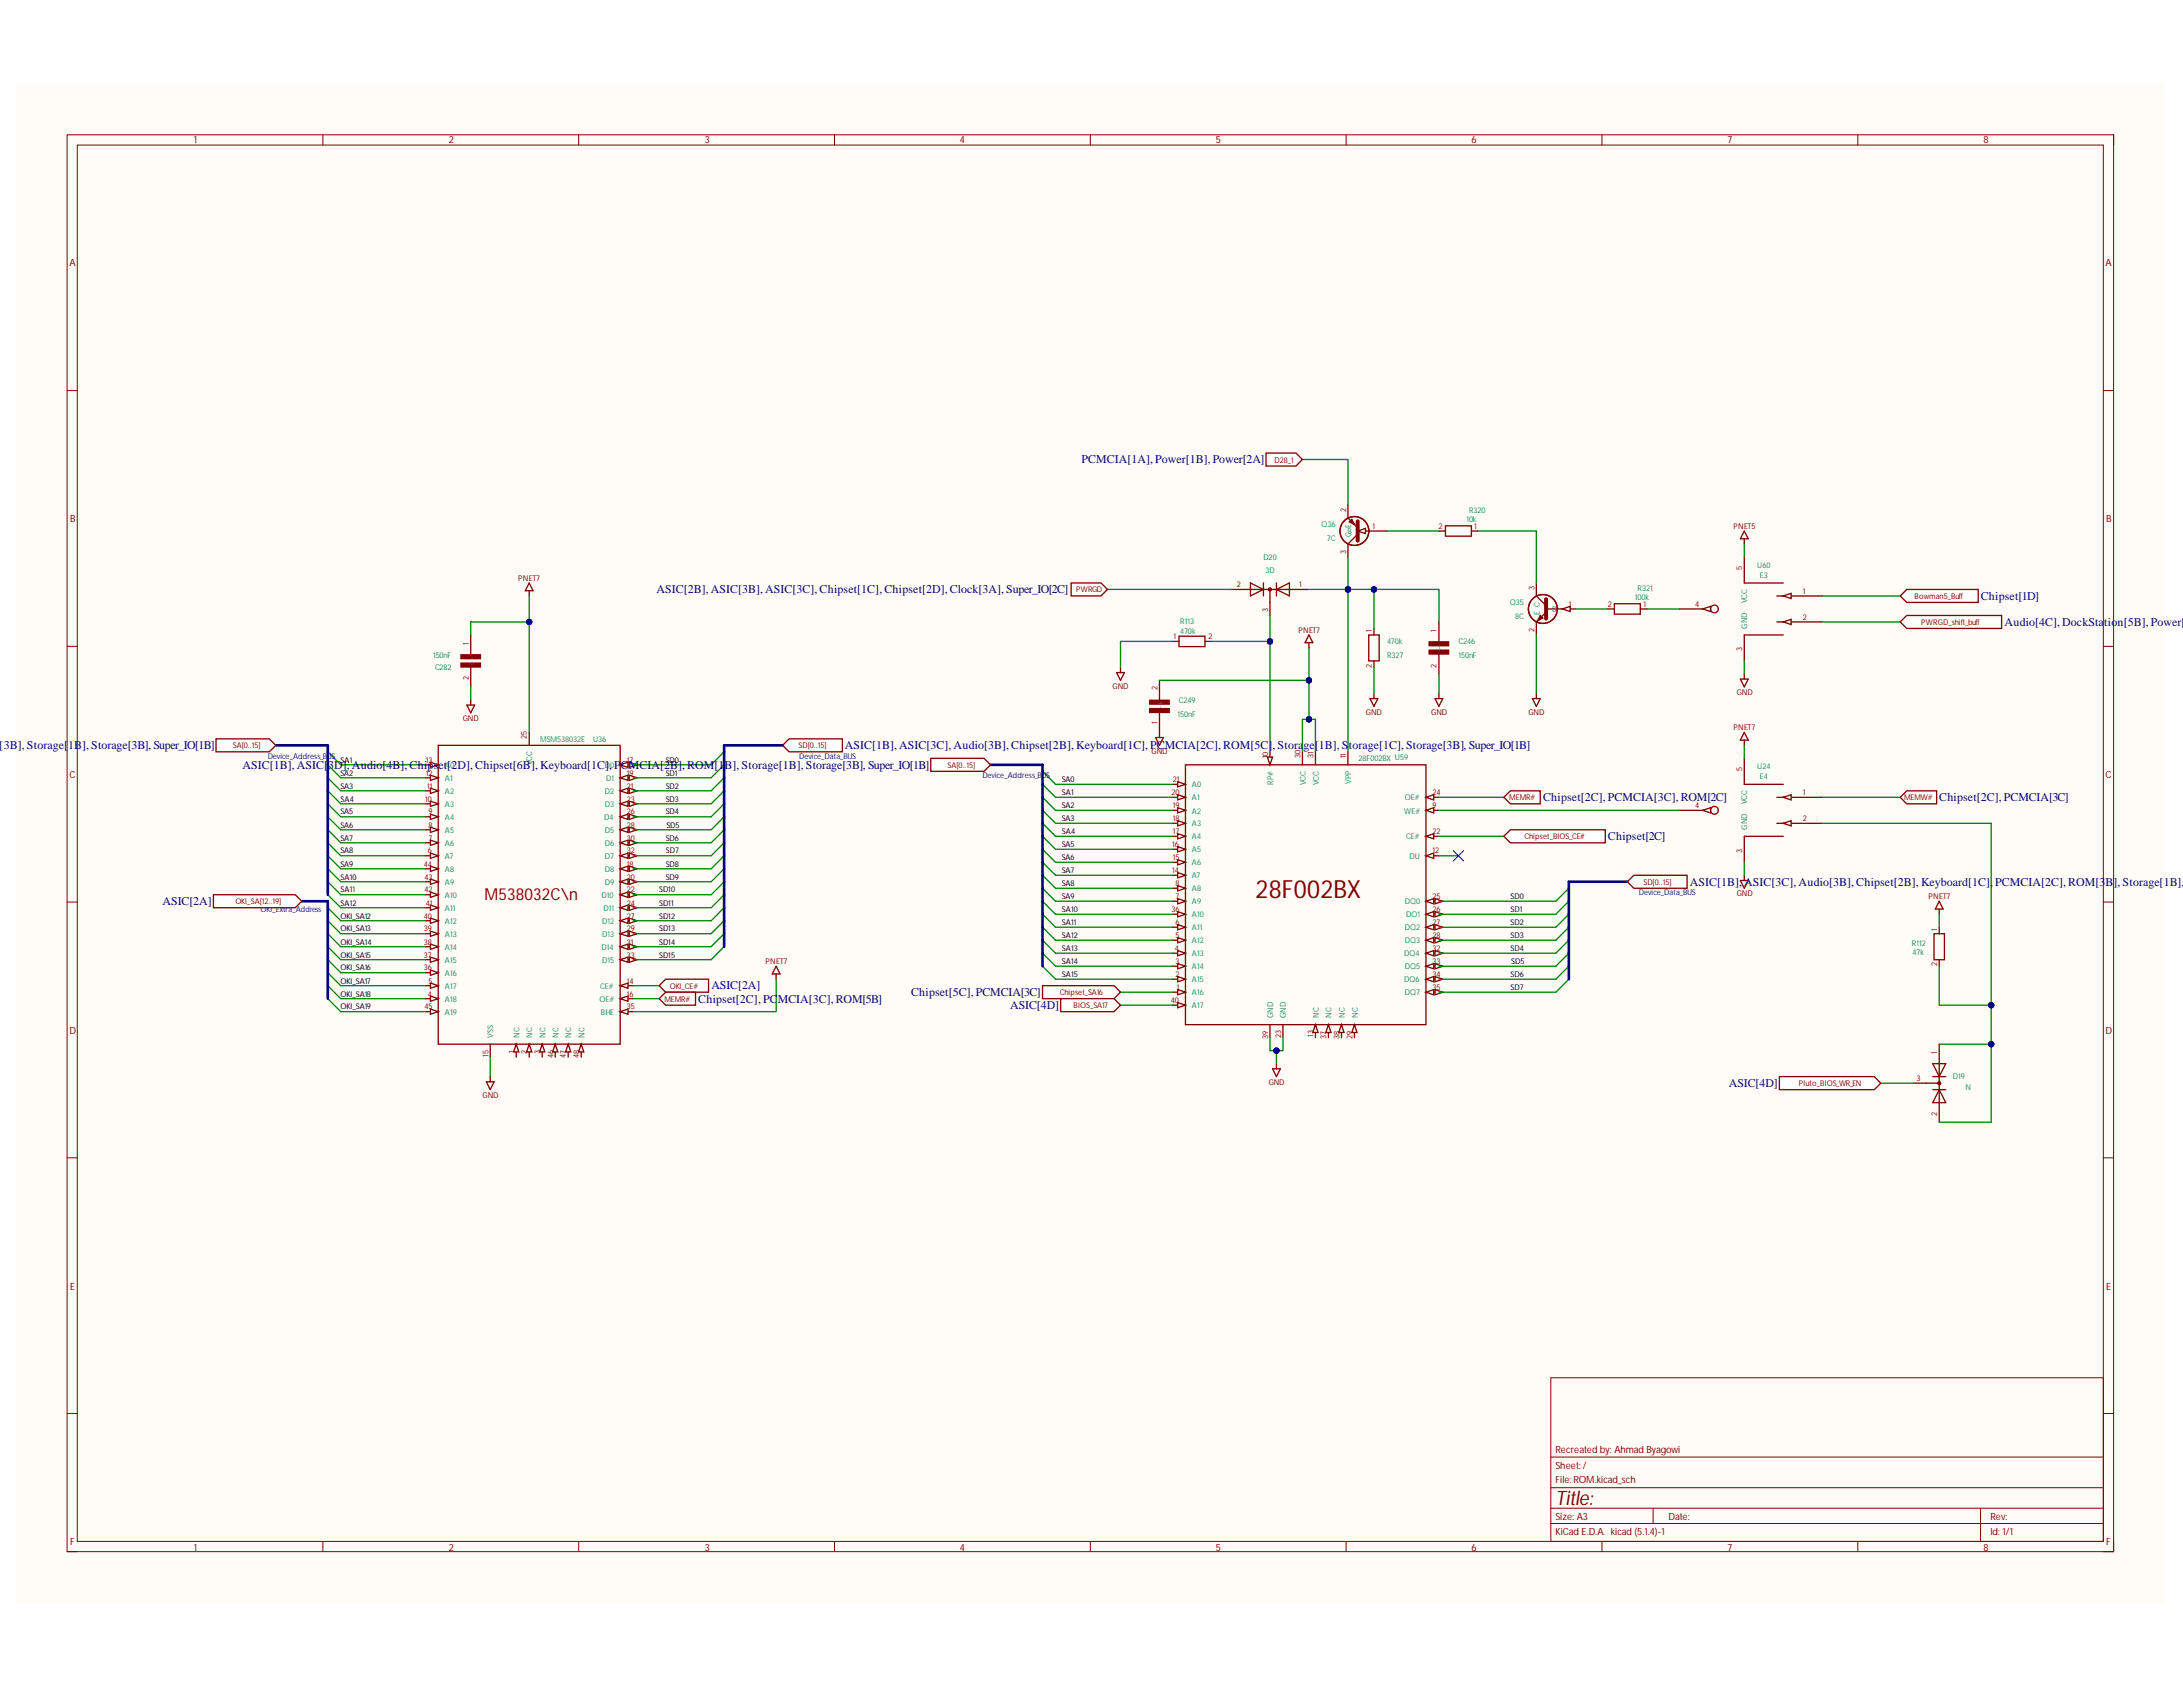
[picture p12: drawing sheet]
<svg xmlns="http://www.w3.org/2000/svg" width="279mm" height="216mm" viewBox="0 0 279 216" stroke-linecap="round" stroke-linejoin="round" font-family="sans-serif">
<defs><g id="words">
<text font-size="3.2" fill="#840000" x="160.7" y="115">28F002BX</text>
<text font-size="2.6" fill="#840000" x="199.1" y="192.6">Title:</text>
<text font-size="2.1" fill="#840000" x="62" y="115.2">M538032C\n</text>
<g font-size="1.5" fill="#000080">
<text x="138.4" y="59.3">PCMCIA[1A], Power[1B],Power[2A]</text>
<text x="84" y="75.9">ASIC[2B], ASIC[3B], ASIC[3C], Chipset[1C], Chipset[2D], Clock[3A],Super_IO[2C]</text>
<text x="253.5" y="76.7">Chipset[1D]</text>
<text x="256.6" y="80.1">Audio[4C], DockStation[5B], Power[2</text>
<text x="0" y="95.8">[3B], Storage[1B], Storage[3B], Super_IO[1B]</text>
<text x="108.1" y="95.8">ASIC[1B], ASIC[3C], Audio[3B], Chipset[2B], Keyboard[1C],PCMCIA[2C],ROM[5C], Storage[1B], Storage[1C], Storage[3B], Super_IO[1B]</text>
<text x="31.1" y="98.4">ASIC[1B], ASIC[3D],Audio[4B], Chipset[2D], Chipset[6B], Keyboard[1C],PCMCIA[2B],ROM[1B], Storage[1B], Storage[3B], Super_IO[1B]</text>
<text x="197.5" y="102.5">Chipset[2C], PCMCIA[3C],ROM[2C]</text>
<text x="205.8" y="107.5">Chipset[2C]</text>
<text x="248.2" y="102.5">Chipset[2C], PCMCIA[3C]</text>
<text x="216.3" y="113.4">ASIC[1B], ASIC[3C], Audio[3B], Chipset[2B], Keyboard[1C],</text>
<text x="255.4" y="113.4">PCMCIA[2C],ROM[3B], Storage[1B], S</text>
<text x="20.8" y="115.8">ASIC[2A]</text>
<text x="89.4" y="128.3">Chipset[2C], PCMCIA[3C],ROM[5B]</text>
<text x="91" y="126.6">ASIC[2A]</text>
<text x="116.6" y="127.5">Chipset[5C], PCMCIA[3C]</text>
<text x="129.3" y="129.1">ASIC[4D]</text>
<text x="221.3" y="139.1">ASIC[4D]</text>
</g>
<g font-size="1.3" fill="#840000">
<text x="24.8" y="18.4">1</text>
<text x="57.5" y="18.4">2</text>
<text x="90.2" y="18.4">3</text>
<text x="122.9" y="18.4">4</text>
<text x="155.6" y="18.4">5</text>
<text x="188.4" y="18.4">6</text>
<text x="221.1" y="18.4">7</text>
<text x="253.8" y="18.4">8</text>
<text x="8.9" y="34.1">A</text>
<text x="269.5" y="34.1">A</text>
<text x="9" y="66.8">B</text>
<text x="269.6" y="66.8">B</text>
<text x="8.9" y="99.6">C</text>
<text x="269.5" y="99.6">C</text>
<text x="8.9" y="132.3">D</text>
<text x="269.5" y="132.3">D</text>
<text x="9" y="165">E</text>
<text x="269.6" y="165">E</text>
<text x="199.1" y="189.7">File: ROM.kicad_sch</text>
<text x="199.1" y="188">Sheet: /</text>
<text x="199.1" y="186">Recreated by: Ahmad Byagowi</text>
<text x="9" y="197.8">F</text>
<text x="199.1" y="196.4">KiCad E.D.A. kicad (5.1.4)-1</text>
<text x="199.1" y="194.6">Size: A3</text>
<text x="213.6" y="194.6">Date:</text>
<text x="254.8" y="194.6">Rev:</text>
<text x="254.8" y="196.4">Id: 1/1</text>
<text x="269.6" y="197.8">F</text>
<text x="24.8" y="198.4">1</text>
<text x="57.5" y="198.4">2</text>
<text x="90.2" y="198.4">3</text>
<text x="122.9" y="198.4">4</text>
<text x="155.6" y="198.4">5</text>
<text x="188.4" y="198.4">6</text>
<text x="221.1" y="198.4">7</text>
<text x="253.8" y="198.4">8</text>
</g>
<g font-size="1" fill="#800000">
<text x="163.1" y="59.2">D28_1</text>
<text x="221.9" y="67.7">PNET5</text>
<text x="66.3" y="74.4">PNET7</text>
<text x="137.8" y="75.8">PWRGD</text>
<text x="245" y="76.6">Bowman5_Buff</text>
<text x="166.2" y="81">PNET7</text>
<text x="245.9" y="79.9">PWRGD_shift_buff</text>
<text x="142.4" y="88.1">GND</text>
<text x="222.3" y="89">GND</text>
<text x="29.8" y="95.8">SA[0..15]</text>
<text x="59.2" y="92.3">GND</text>
<text x="102.2" y="95.8">SD[0..15]</text>
<text x="174.8" y="91.4">GND</text>
<text x="183.2" y="91.4">GND</text>
<text x="195.6" y="91.4">GND</text>
<text x="221.9" y="93.5">PNET7</text>
<text x="121.3" y="98.3">SA[0..15]</text>
<text x="147.4" y="96.4">GND</text>
<text x="193.2" y="102.4">MEMR#</text>
<text x="195.1" y="107.4">Chipset_BIOS_CE#</text>
<text x="243.7" y="102.4">MEMW#</text>
<text x="210.4" y="113.3">SD[0..15]</text>
<text x="30.1" y="115.7">OKI_SA[12..19]</text>
<text x="222.3" y="114.7">GND</text>
<text x="246.8" y="115">PNET7</text>
<text x="98" y="123.4">PNET7</text>
<text x="85" y="128.2">MEMR#</text>
<text x="85.7" y="126.5">OKI_CE#</text>
<text x="135.6" y="127.4">Chipset_SA16</text>
<text x="137.4" y="129">BIOS_SA17</text>
<text x="61.8" y="140.5">GND</text>
<text x="162.4" y="138.8">GND</text>
<text x="230.2" y="139">Pluto_BIOS_WR_EN</text>
</g>
<g font-size="1" fill="#840000">
<text x="172.3" y="65.5" transform="rotate(-90 172.3 65.5)">2</text>
<text x="172.3" y="70.9" transform="rotate(-90 172.3 70.9)">3</text>
<text x="175.7" y="67.7">1</text>
<text x="184.1" y="67.7">2</text>
<text x="188.7" y="67.7">1</text>
<text x="158.3" y="75.1">2</text>
<text x="166.3" y="75.1">1</text>
<text x="196.4" y="75.5" transform="rotate(-90 196.4 75.5)">3</text>
<text x="200.8" y="77.7">1</text>
<text x="205.8" y="77.7">2</text>
<text x="210.4" y="77.7">1</text>
<text x="217" y="77.7">4</text>
<text x="223" y="72.9" transform="rotate(-90 223 72.9)">5</text>
<text x="230.7" y="76">1</text>
<text x="60" y="82.6" transform="rotate(-90 60 82.6)">1</text>
<text x="150.2" y="81.8">1</text>
<text x="154.7" y="81.8">2</text>
<text x="162.3" y="78.3" transform="rotate(-90 162.3 78.3)">3</text>
<text x="175.6" y="80.9" transform="rotate(-90 175.6 80.9)">1</text>
<text x="183.9" y="80.9" transform="rotate(-90 183.9 80.9)">1</text>
<text x="196.4" y="80.9" transform="rotate(-90 196.4 80.9)">2</text>
<text x="223" y="83.3" transform="rotate(-90 223 83.3)">3</text>
<text x="230.7" y="79.3">2</text>
<text x="60" y="87" transform="rotate(-90 60 87)">2</text>
<text x="148.2" y="88.3" transform="rotate(-90 148.2 88.3)">2</text>
<text x="175.6" y="85.4" transform="rotate(-90 175.6 85.4)">2</text>
<text x="183.9" y="85.4" transform="rotate(-90 183.9 85.4)">2</text>
<text x="67.4" y="94.6" transform="rotate(-90 67.4 94.6)">25</text>
<text x="148.2" y="92.7" transform="rotate(-90 148.2 92.7)">1</text>
<text x="54.5" y="97.6">13</text>
<text x="54.5" y="99.3">12</text>
<text x="54.7" y="100.9">11</text>
<text x="80.2" y="97.6">17</text>
<text x="80.2" y="99.3">19</text>
<text x="80.2" y="100.9">21</text>
<text x="149.9" y="101.8">20</text>
<text x="150.1" y="100.1">21</text>
<text x="162.3" y="97" transform="rotate(-90 162.3 97)">10</text>
<text x="166.4" y="97" transform="rotate(-90 166.4 97)">30</text>
<text x="168.1" y="97" transform="rotate(-90 168.1 97)">31</text>
<text x="172.3" y="97" transform="rotate(-90 172.3 97)">11</text>
<text x="183.4" y="101.8">24</text>
<text x="223" y="98.7" transform="rotate(-90 223 98.7)">5</text>
<text x="230.7" y="101.8">1</text>
<text x="54.4" y="102.6">10</text>
<text x="54.8" y="104.2">9</text>
<text x="54.8" y="105.9">8</text>
<text x="54.8" y="107.6">7</text>
<text x="80.2" y="102.6">23</text>
<text x="80.2" y="104.2">26</text>
<text x="80.2" y="105.9">28</text>
<text x="80.2" y="107.6">30</text>
<text x="150.1" y="103.5">19</text>
<text x="150.1" y="105.1">18</text>
<text x="150.1" y="106.8">17</text>
<text x="183.4" y="103.5">9</text>
<text x="183.4" y="106.8">22</text>
<text x="217" y="103.5">4</text>
<text x="230.7" y="105.1">2</text>
<text x="54.2" y="110.9">44</text>
<text x="54.3" y="112.6">43</text>
<text x="54.7" y="109.2">6</text>
<text x="80.2" y="109.2">32</text>
<text x="80.2" y="110.9">18</text>
<text x="80.2" y="112.6">20</text>
<text x="150" y="108.4">16</text>
<text x="150" y="111.7">14</text>
<text x="150.1" y="110.1">15</text>
<text x="150.4" y="113.4">8</text>
<text x="183.4" y="109.2">12</text>
<text x="223" y="109.1" transform="rotate(-90 223 109.1)">3</text>
<text x="54.2" y="117.6">40</text>
<text x="54.2" y="119.2">39</text>
<text x="54.3" y="114.2">42</text>
<text x="54.5" y="115.9">41</text>
<text x="80.2" y="114.2">22</text>
<text x="80.2" y="115.9">24</text>
<text x="80.2" y="117.6">27</text>
<text x="80.2" y="119.2">29</text>
<text x="149.9" y="116.7">36</text>
<text x="150.4" y="115">7</text>
<text x="150.4" y="118.4">6</text>
<text x="183.4" y="115">25</text>
<text x="183.4" y="116.7">26</text>
<text x="183.4" y="118.4">27</text>
<text x="247.9" y="119.1" transform="rotate(-90 247.9 119.1)">1</text>
<text x="54.2" y="120.9">38</text>
<text x="54.2" y="122.6">37</text>
<text x="54.2" y="124.2">36</text>
<text x="54.8" y="125.9">5</text>
<text x="80.2" y="120.9">31</text>
<text x="80.2" y="122.6">33</text>
<text x="80.2" y="125.9">14</text>
<text x="150.4" y="121.7">4</text>
<text x="150.4" y="120">5</text>
<text x="150.4" y="123.4">3</text>
<text x="150.4" y="125">2</text>
<text x="183.4" y="120">28</text>
<text x="183.4" y="121.7">32</text>
<text x="183.4" y="123.4">33</text>
<text x="183.4" y="125">34</text>
<text x="247.9" y="123.7" transform="rotate(-90 247.9 123.7)">2</text>
<text x="54.3" y="129.2">45</text>
<text x="54.7" y="127.6">4</text>
<text x="80.2" y="127.6">16</text>
<text x="80.2" y="129.2">35</text>
<text x="149.9" y="128.4">40</text>
<text x="150.6" y="126.7">1</text>
<text x="183.4" y="126.7">35</text>
<text x="62.5" y="135.3" transform="rotate(-90 62.5 135.3)">15</text>
<text x="65.8" y="134.8" transform="rotate(-90 65.8 134.8)">1</text>
<text x="67.4" y="134.9" transform="rotate(-90 67.4 134.9)">2</text>
<text x="69.1" y="134.9" transform="rotate(-90 69.1 134.9)">3</text>
<text x="70.8" y="135.4" transform="rotate(-90 70.8 135.4)">46</text>
<text x="72.4" y="135.4" transform="rotate(-90 72.4 135.4)">47</text>
<text x="74.1" y="135.4" transform="rotate(-90 74.1 135.4)">48</text>
<text x="162.3" y="133" transform="rotate(-90 162.3 133)">39</text>
<text x="164" y="132.9" transform="rotate(-90 164 132.9)">23</text>
<text x="168.1" y="132.7" transform="rotate(-90 168.1 132.7)">13</text>
<text x="169.7" y="133" transform="rotate(-90 169.7 133)">37</text>
<text x="171.4" y="133" transform="rotate(-90 171.4 133)">38</text>
<text x="173.1" y="133" transform="rotate(-90 173.1 133)">29</text>
<text x="247.9" y="134.8" transform="rotate(-90 247.9 134.8)">1</text>
<text x="245.3" y="138.3">3</text>
<text x="247.9" y="142.8" transform="rotate(-90 247.9 142.8)">2</text>
</g>
<g font-size="1" fill="#008484">
<text x="188" y="65.6">R320</text>
<text x="161.7" y="71.7">D20</text>
<text x="169.1" y="67.5">Q36</text>
<text x="169.8" y="69.2">7C</text>
<text x="172.4" y="68.4">B</text>
<text x="173" y="68.8" transform="rotate(-90 173 68.8)">C E</text>
<text x="187.7" y="66.8">10k</text>
<text x="162" y="73.3">3D</text>
<text x="193.3" y="77.5">Q35</text>
<text x="209.3" y="76.8">100k</text>
<text x="209.6" y="75.6">R321</text>
<text x="223.6" y="77.2" transform="rotate(-90 223.6 77.2)">VCC</text>
<text x="224.9" y="72.7">U60</text>
<text x="225.2" y="74">E3</text>
<text x="151" y="81.1">470k</text>
<text x="151" y="79.9">R113</text>
<text x="177.5" y="82.5">470k</text>
<text x="184.5" y="83.5" transform="rotate(-90 184.5 83.5)">+-</text>
<text x="186.7" y="82.5">C246</text>
<text x="193.9" y="79.2">8C</text>
<text x="197.1" y="78.8" transform="rotate(-90 197.1 78.8)">E C</text>
<text x="198.7" y="78.3">B</text>
<text x="223.6" y="80.4" transform="rotate(-90 223.6 80.4)">GND</text>
<text x="55.4" y="84.2">150nF</text>
<text x="55.7" y="85.8">C282</text>
<text x="60.7" y="85.2" transform="rotate(-90 60.7 85.2)">+-</text>
<text x="150.9" y="89.9">C249</text>
<text x="177.5" y="84.2">R327</text>
<text x="186.7" y="84.2">150nF</text>
<text x="69.1" y="94.9">MSM538032E</text>
<text x="75.9" y="94.9">U36</text>
<text x="148.8" y="90.8" transform="rotate(-90 148.8 90.8)">-+</text>
<text x="150.7" y="91.8">150nF</text>
<text x="56.9" y="98.3">A0</text>
<text x="56.9" y="99.9">A1</text>
<text x="56.9" y="101.6">A2</text>
<text x="68.1" y="98" transform="rotate(-90 68.1 98)">VCC</text>
<text x="77.4" y="98.3">D0</text>
<text x="77.4" y="101.6">D2</text>
<text x="77.6" y="99.9">D1</text>
<text x="152.6" y="100.7">A0</text>
<text x="163" y="100.4" transform="rotate(-90 163 100.4)">RP#</text>
<text x="167.1" y="100.5" transform="rotate(-90 167.1 100.5)">VCC</text>
<text x="168.8" y="100.5" transform="rotate(-90 168.8 100.5)">VCC</text>
<text x="173" y="100.3" transform="rotate(-90 173 100.3)">VPP</text>
<text x="173.9" y="97.4">28F002BX U59</text>
<text x="224.9" y="98.5">U24</text>
<text x="225.2" y="99.7">E4</text>
<text x="56.9" y="103.3">A3</text>
<text x="56.9" y="104.9">A4</text>
<text x="56.9" y="106.6">A5</text>
<text x="77.3" y="104.9">D4</text>
<text x="77.4" y="103.3">D3</text>
<text x="77.4" y="106.6">D5</text>
<text x="152.6" y="102.4">A1</text>
<text x="152.6" y="104.1">A2</text>
<text x="152.6" y="105.7">A3</text>
<text x="152.6" y="107.4">A4</text>
<text x="179.7" y="104.1">WE#</text>
<text x="179.8" y="102.4">OE#</text>
<text x="180" y="107.4">CE#</text>
<text x="223.6" y="106.2" transform="rotate(-90 223.6 106.2)">GND</text>
<text x="223.6" y="102.9" transform="rotate(-90 223.6 102.9)">VCC</text>
<text x="56.9" y="108.3">A6</text>
<text x="56.9" y="109.9">A7</text>
<text x="56.9" y="111.6">A8</text>
<text x="56.9" y="113.3">A9</text>
<text x="77.4" y="108.3">D6</text>
<text x="77.4" y="109.9">D7</text>
<text x="77.4" y="111.6">D8</text>
<text x="77.4" y="113.3">D9</text>
<text x="152.6" y="109">A5</text>
<text x="152.6" y="110.7">A6</text>
<text x="152.6" y="112.4">A7</text>
<text x="180.4" y="109.9">DU</text>
<text x="56.9" y="114.9">A10</text>
<text x="56.9" y="116.6">A11</text>
<text x="56.9" y="118.3">A12</text>
<text x="56.9" y="119.9">A13</text>
<text x="77" y="114.9">D10</text>
<text x="77.1" y="118.3">D12</text>
<text x="77.1" y="119.9">D13</text>
<text x="77.3" y="116.6">D11</text>
<text x="152.6" y="115.7">A9</text>
<text x="152.6" y="117.4">A10</text>
<text x="152.6" y="119">A11</text>
<text x="152.6" y="114">A8</text>
<text x="179.8" y="115.7">DQ0</text>
<text x="179.8" y="119">DQ2</text>
<text x="180" y="117.4">DQ1</text>
<text x="56.9" y="121.6">A14</text>
<text x="56.9" y="123.2">A15</text>
<text x="56.9" y="124.9">A16</text>
<text x="77" y="121.6">D14</text>
<text x="77.1" y="123.2">D15</text>
<text x="152.6" y="120.7">A12</text>
<text x="152.6" y="122.4">A13</text>
<text x="152.6" y="124">A14</text>
<text x="152.6" y="125.7">A15</text>
<text x="179.7" y="122.4">DQ4</text>
<text x="179.7" y="125.7">DQ6</text>
<text x="179.8" y="120.7">DQ3</text>
<text x="179.8" y="124">DQ5</text>
<text x="244.7" y="121">R112</text>
<text x="244.8" y="122.2">47k</text>
<text x="56.9" y="126.5">A17</text>
<text x="56.9" y="128.2">A18</text>
<text x="56.9" y="129.8">A19</text>
<text x="76.7" y="128.2">OE#</text>
<text x="76.8" y="126.5">CE#</text>
<text x="76.9" y="129.8">BHE</text>
<text x="152.6" y="129">A17</text>
<text x="152.6" y="127.4">A16</text>
<text x="163" y="130.3" transform="rotate(-90 163 130.3)">GND</text>
<text x="164.6" y="130.3" transform="rotate(-90 164.6 130.3)">GND</text>
<text x="168.8" y="130.3" transform="rotate(-90 168.8 130.3)">NC</text>
<text x="170.4" y="130.3" transform="rotate(-90 170.4 130.3)">NC</text>
<text x="172.1" y="130.3" transform="rotate(-90 172.1 130.3)">NC</text>
<text x="173.8" y="130.3" transform="rotate(-90 173.8 130.3)">NC</text>
<text x="179.8" y="127.4">DQ7</text>
<text x="63.1" y="132.8" transform="rotate(-90 63.1 132.8)">VSS</text>
<text x="66.5" y="132.8" transform="rotate(-90 66.5 132.8)">NC</text>
<text x="68.1" y="132.8" transform="rotate(-90 68.1 132.8)">NC</text>
<text x="69.8" y="132.8" transform="rotate(-90 69.8 132.8)">NC</text>
<text x="71.5" y="132.8" transform="rotate(-90 71.5 132.8)">NC</text>
<text x="73.1" y="132.8" transform="rotate(-90 73.1 132.8)">NC</text>
<text x="74.8" y="132.8" transform="rotate(-90 74.8 132.8)">NC</text>
<text x="250" y="138">D19</text>
<text x="251.6" y="139.5">N</text>
</g>
<g font-size="1" fill="#0000c2">
<text x="34.3" y="97.1">Device_Address_BUS</text>
<text x="102.3" y="97.1">Device_Data_BUS</text>
<text x="125.7" y="99.6">Device_Address_BUS</text>
<text x="33.3" y="116.7">OKI_Extra_Address</text>
<text x="209.8" y="114.5">Device_Data_BUS</text>
</g>
<g font-size="1">
<text x="43.6" y="97.6">SA1</text>
<text x="43.6" y="100.9">SA3</text>
<text x="43.6" y="99.3">SA2</text>
<text x="85.2" y="97.6">SD0</text>
<text x="85.2" y="100.9">SD2</text>
<text x="85.2" y="99.3">SD1</text>
<text x="135.9" y="101.8">SA1</text>
<text x="135.9" y="100.1">SA0</text>
<text x="43.6" y="105.9">SA6</text>
<text x="43.6" y="107.6">SA7</text>
<text x="43.6" y="104.2">SA5</text>
<text x="43.6" y="102.6">SA4</text>
<text x="85.2" y="104.2">SD4</text>
<text x="85.2" y="102.6">SD3</text>
<text x="85.2" y="107.6">SD6</text>
<text x="85.3" y="105.9">SD5</text>
<text x="135.9" y="103.5">SA2</text>
<text x="135.9" y="105.1">SA3</text>
<text x="135.9" y="106.8">SA4</text>
<text x="43.6" y="109.2">SA8</text>
<text x="43.6" y="112.6">SA10</text>
<text x="43.6" y="110.9">SA9</text>
<text x="85.2" y="112.6">SD9</text>
<text x="85.2" y="110.9">SD8</text>
<text x="85.2" y="109.2">SD7</text>
<text x="135.9" y="110.1">SA6</text>
<text x="135.9" y="111.7">SA7</text>
<text x="135.9" y="108.4">SA5</text>
<text x="135.9" y="113.4">SA8</text>
<text x="43.6" y="119.2">OKI_SA13</text>
<text x="43.6" y="117.6">OKI_SA12</text>
<text x="43.6" y="114.2">SA11</text>
<text x="43.6" y="115.9">SA12</text>
<text x="84.4" y="119.2">SD13</text>
<text x="84.4" y="114.2">SD10</text>
<text x="84.4" y="115.9">SD11</text>
<text x="84.4" y="117.6">SD12</text>
<text x="135.9" y="115">SA9</text>
<text x="135.9" y="118.4">SA11</text>
<text x="135.9" y="116.7">SA10</text>
<text x="193.3" y="118.4">SD2</text>
<text x="193.3" y="116.7">SD1</text>
<text x="193.3" y="115">SD0</text>
<text x="43.6" y="120.9">OKI_SA14</text>
<text x="43.6" y="124.2">OKI_SA16</text>
<text x="43.6" y="125.9">OKI_SA17</text>
<text x="43.6" y="122.6">OKI_SA15</text>
<text x="84.4" y="120.9">SD14</text>
<text x="84.4" y="122.6">SD15</text>
<text x="135.9" y="123.4">SA14</text>
<text x="135.9" y="120">SA12</text>
<text x="135.9" y="125">SA15</text>
<text x="135.9" y="121.7">SA13</text>
<text x="193.3" y="120">SD3</text>
<text x="193.3" y="125">SD6</text>
<text x="193.3" y="121.7">SD4</text>
<text x="193.4" y="123.4">SD5</text>
<text x="43.6" y="127.6">OKI_SA18</text>
<text x="43.6" y="129.2">OKI_SA19</text>
<text x="193.3" y="126.7">SD7</text>
</g>
</g></defs>
<g fill="#fffcf8">
<path d="M2 10.7h275.1v194.4h-275.1z" fill-rule="evenodd"/>
<path d="M2 10.7h275.1v194.4h-275.1z" fill-rule="evenodd"/>
</g>
<g fill="none" stroke="#840000" stroke-width=".13">
<path d="M8.6 17.3h261.9v181.3h-261.9zM9.9 18.6h259.3v178.7h-259.3zM41.3 17.3v1.3M74.1 17.3v1.3M106.8 17.3v1.3M139.5 17.3v1.3M172.3 17.3v1.3M205 17.3v1.3M237.8 17.3v1.3M270.5 17.3v1.3M8.6 50h1.3M269.2 50h1.3"/>
<path d="M8.6 82.7h1.3M269.2 82.7h1.3M8.6 115.4h1.3M269.2 115.4h1.3M8.6 148.2h1.3M269.2 148.2h1.3M198.5 176.3h70.7v21h-70.7zM8.6 180.9h1.3M8.6 198.6h1.3M41.3 197.3v1.3M74.1 197.3v1.3M106.8 197.3v1.3"/>
<path d="M139.6 197.3v1.3M172.3 197.3v1.3M198.5 195h70.7M198.5 193h70.7M198.5 190.4h70.7M198.5 186.5h70.7M205 197.3v1.3M211.6 193v2M237.8 197.3v1.3M253.5 193v4.3M269.2 180.9h1.3M270.5 197.3v1.3h-1.3"/>
</g>
<path d="M205.8 77.9h.8M206.6 77.3h3.3v1.3h-3.3zM209.9 77.9h.9M151.7 97.9h30.8v33.2h-30.8zM166.7 96.2v1.7M168.4 96.2v1.7M168.4 131.1v1.7" fill="none" stroke="#840000" stroke-width=".17"/>
<path d="M168.4 131.1l.3 1h-.7z" fill="#f8fcff"/>
<path d="M168.4 131.1l.3 1h-.7zM170 131.1v1.7" fill="none" stroke="#840000" stroke-width=".17"/>
<path d="M170 131.1l.4 1h-.7z" fill="#f8fcff"/>
<path d="M170 131.1l.4 1h-.7zM171.7 131.1v1.7" fill="none" stroke="#840000" stroke-width=".17"/>
<path d="M171.7 131.1l.3 1h-.6z" fill="#f8fcff"/>
<path d="M172.5 96.2v1.7M171.7 131.1l.3 1h-.6zM173.4 131.1v1.7" fill="none" stroke="#840000" stroke-width=".17"/>
<path d="M173.4 131.1l.3 1h-.7z" fill="#f8fcff"/>
<path d="M182.5 102h1.7M173.4 131.1l.3 1h-.7z" fill="none" stroke="#840000" stroke-width=".17"/>
<path d="M182.5 102l1-.3v.7z" fill="#f8fcff"/>
<path d="M182.5 102l1-.3v.7zM182.5 103.7h1.7" fill="none" stroke="#840000" stroke-width=".17"/>
<path d="M182.5 103.7l1-.3v.6z" fill="#f8fcff"/>
<path d="M182.5 103.7l1-.3v.6zM182.5 107h1.7" fill="none" stroke="#840000" stroke-width=".17"/>
<path d="M182.5 107l1-.3v.7z" fill="#f8fcff"/>
<path d="M182.5 107l1-.3v.7zM182.5 109.5h1.7" fill="none" stroke="#840000" stroke-width=".17"/>
<path d="M182.5 109.5l1-.3v.7z" fill="#f8fcff"/>
<path d="M182.5 109.5l1-.3v.7zM182.5 115.3h1.7" fill="none" stroke="#840000" stroke-width=".17"/>
<path d="M182.5 115.3l1-.3v.7z" fill="#f8fcff"/>
<path d="M182.5 115.3l1-.3v.7z" fill="none" stroke="#840000" stroke-width=".17"/>
<path d="M183.7 115l1 .3-1 .4z" fill="#f8fcff"/>
<path d="M182.5 117h1.7M183.7 115l1 .3-1 .4z" fill="none" stroke="#840000" stroke-width=".17"/>
<path d="M182.5 117l1-.3v.6z" fill="#f8fcff"/>
<path d="M182.5 117l1-.3v.6z" fill="none" stroke="#840000" stroke-width=".17"/>
<path d="M183.7 116.7l1 .3-1 .3z" fill="#f8fcff"/>
<path d="M182.5 118.7h1.7M183.7 116.7l1 .3-1 .3z" fill="none" stroke="#840000" stroke-width=".17"/>
<path d="M182.5 118.7l1-.4v.7z" fill="#f8fcff"/>
<path d="M182.5 118.7l1-.4v.7z" fill="none" stroke="#840000" stroke-width=".17"/>
<path d="M183.7 118.3l1 .4-1 .3z" fill="#f8fcff"/>
<path d="M183.7 118.3l1 .4-1 .3zM182.5 120.3h1.7" fill="none" stroke="#840000" stroke-width=".17"/>
<path d="M182.5 120.3l1-.3v.7z" fill="#f8fcff"/>
<path d="M182.5 120.3l1-.3v.7z" fill="none" stroke="#840000" stroke-width=".17"/>
<path d="M183.7 120l1 .3-1 .4z" fill="#f8fcff"/>
<path d="M182.5 122h1.7M183.7 120l1 .3-1 .4z" fill="none" stroke="#840000" stroke-width=".17"/>
<path d="M182.5 122l1-.3v.6z" fill="#f8fcff"/>
<path d="M182.5 122l1-.3v.6z" fill="none" stroke="#840000" stroke-width=".17"/>
<path d="M183.7 121.7l1 .3-1 .3z" fill="#f8fcff"/>
<path d="M182.5 123.7h1.7M183.7 121.7l1 .3-1 .3z" fill="none" stroke="#840000" stroke-width=".17"/>
<path d="M182.5 123.7l1-.4v.7z" fill="#f8fcff"/>
<path d="M182.5 123.7l1-.4v.7z" fill="none" stroke="#840000" stroke-width=".17"/>
<path d="M183.7 123.3l1 .4-1 .3z" fill="#f8fcff"/>
<path d="M162.5 96.2v1.7M162.5 131.1v1.7M164.2 131.1v1.7M183.7 123.3l1 .4-1 .3z" fill="none" stroke="#840000" stroke-width=".17"/>
<path d="M162.2 96.9h.7l-.4 1z" fill="#f8fcff"/>
<path d="M162.2 96.9h.7l-.4 1zM150.1 128.6h1.6" fill="none" stroke="#840000" stroke-width=".17"/>
<path d="M150.7 128.3l1 .3-1 .4z" fill="#f8fcff"/>
<path d="M150.1 100.4h1.6M150.7 128.3l1 .3-1 .4z" fill="none" stroke="#840000" stroke-width=".17"/>
<path d="M150.7 100l1 .4-1 .3z" fill="#f8fcff"/>
<path d="M150.1 102h1.6M150.7 100l1 .4-1 .3z" fill="none" stroke="#840000" stroke-width=".17"/>
<path d="M150.7 101.7l1 .3-1 .4z" fill="#f8fcff"/>
<path d="M150.1 103.7h1.6M150.7 101.7l1 .3-1 .4z" fill="none" stroke="#840000" stroke-width=".17"/>
<path d="M150.7 103.4l1 .3-1 .3z" fill="#f8fcff"/>
<path d="M150.1 105.4h1.6M150.7 103.4l1 .3-1 .3z" fill="none" stroke="#840000" stroke-width=".17"/>
<path d="M150.7 105l1 .4-1 .3z" fill="#f8fcff"/>
<path d="M150.1 107h1.6M150.7 105l1 .4-1 .3z" fill="none" stroke="#840000" stroke-width=".17"/>
<path d="M150.7 106.7l1 .3-1 .4z" fill="#f8fcff"/>
<path d="M150.1 108.7h1.6M150.7 106.7l1 .3-1 .4z" fill="none" stroke="#840000" stroke-width=".17"/>
<path d="M150.7 108.4l1 .3-1 .3z" fill="#f8fcff"/>
<path d="M150.1 110.4h1.6M150.7 108.4l1 .3-1 .3z" fill="none" stroke="#840000" stroke-width=".17"/>
<path d="M150.7 110l1 .4-1 .3z" fill="#f8fcff"/>
<path d="M150.7 110l1 .4-1 .3zM182.5 125.3h1.7" fill="none" stroke="#840000" stroke-width=".17"/>
<path d="M182.5 125.3l1-.3v.6z" fill="#f8fcff"/>
<path d="M182.5 125.3l1-.3v.6z" fill="none" stroke="#840000" stroke-width=".17"/>
<path d="M183.7 125l1 .3-1 .3z" fill="#f8fcff"/>
<path d="M150.1 112h1.6M183.7 125l1 .3-1 .3z" fill="none" stroke="#840000" stroke-width=".17"/>
<path d="M150.7 111.7l1 .3-1 .3z" fill="#f8fcff"/>
<path d="M150.1 115.3h1.6M150.7 111.7l1 .3-1 .3z" fill="none" stroke="#840000" stroke-width=".17"/>
<path d="M150.7 115l1 .3-1 .4z" fill="#f8fcff"/>
<path d="M150.1 117h1.6M150.7 115l1 .3-1 .4z" fill="none" stroke="#840000" stroke-width=".17"/>
<path d="M150.7 116.7l1 .3-1 .3z" fill="#f8fcff"/>
<path d="M150.1 118.7h1.6M150.7 116.7l1 .3-1 .3z" fill="none" stroke="#840000" stroke-width=".17"/>
<path d="M150.7 118.3l1 .4-1 .3z" fill="#f8fcff"/>
<path d="M150.7 118.3l1 .4-1 .3zM150.1 120.3h1.6" fill="none" stroke="#840000" stroke-width=".17"/>
<path d="M150.7 120l1 .3-1 .4z" fill="#f8fcff"/>
<path d="M150.7 120l1 .3-1 .4zM150.1 122h1.6" fill="none" stroke="#840000" stroke-width=".17"/>
<path d="M150.7 121.7l1 .3-1 .3z" fill="#f8fcff"/>
<path d="M150.1 123.7h1.6M150.7 121.7l1 .3-1 .3z" fill="none" stroke="#840000" stroke-width=".17"/>
<path d="M150.7 123.3l1 .4-1 .3z" fill="#f8fcff"/>
<path d="M150.1 125.3h1.6M150.7 123.3l1 .4-1 .3z" fill="none" stroke="#840000" stroke-width=".17"/>
<path d="M150.7 125l1 .3-1 .3z" fill="#f8fcff"/>
<path d="M150.1 127h1.6M150.7 125l1 .3-1 .3z" fill="none" stroke="#840000" stroke-width=".17"/>
<path d="M150.7 126.6l1 .4-1 .3z" fill="#f8fcff"/>
<path d="M150.1 113.7h1.6M150.7 126.6l1 .4-1 .3z" fill="none" stroke="#840000" stroke-width=".17"/>
<path d="M150.7 113.3l1 .4-1 .3z" fill="#f8fcff"/>
<path d="M150.7 113.3l1 .4-1 .3zM182.5 127h1.7" fill="none" stroke="#840000" stroke-width=".17"/>
<path d="M182.5 127l1-.3v.6z" fill="#f8fcff"/>
<path d="M182.5 127l1-.3v.6z" fill="none" stroke="#840000" stroke-width=".17"/>
<path d="M183.7 126.7l1 .3-1 .3z" fill="#f8fcff"/>
<path d="M223.2 74.6h5M227.4 76.3h5.8M227.4 79.6h.8M223.2 81.3h5M183.7 126.7l1 .3-1 .3z" fill="none" stroke="#840000" stroke-width=".17"/>
<path d="M147.9 94.4h1l-.5 1zM148.4 93.7v.7M99.3 123.7l.5 .9h-1zM99.3 124.6v.7" fill="none" stroke="#800000" stroke-width=".17"/>
<path d="M228.2 76.3l1-.4v.7z" fill="#f8fcff"/>
<path d="M228.2 76.3l1-.4v.7zM228.2 79.6h5" fill="none" stroke="#840000" stroke-width=".17"/>
<path d="M228.2 79.6l1-.3v.6z" fill="#f8fcff"/>
<path d="M214.9 77.9h5M223.2 71.3v3.3M228.2 79.6l1-.3v.6zM223.2 81.3v3.3" fill="none" stroke="#840000" stroke-width=".17"/>
<circle cx="219.4" cy="77.9" r=".5" fill="#f8fcff"/>
<circle cx="219.4" cy="77.9" r=".5" fill="none" stroke="#840000" stroke-width=".17"/>
<path d="M217.9 77.9l1-.3v.7z" fill="#f8fcff"/>
<g fill="none" stroke="#840000" stroke-width=".17">
<path d="M217.9 77.9l1-.3v.7z"/>
<circle cx="173.4" cy="68" r="1.85"/>
</g>
<path d="M162.9 136.8h1l-.5 1zM163.4 136.1v.7" fill="none" stroke="#800000" stroke-width=".17"/>
<path d="M172.7 66.8l.3-.3 .4 .6z" fill-rule="evenodd" fill="#840000"/>
<path d="M172.5 66.3l1.3 1.2M172.7 66.8l.3-.3 .4 .6zM173.8 68.4l-1.3 1.2M173.8 68h3.7" fill="none" stroke="#840000" stroke-width=".17"/>
<path d="M173.8 68l1-.4v.7z" fill="#f8fcff"/>
<g fill="none" stroke="#840000" stroke-width=".17">
<path d="M157.5 75.4h10M160 74.6l1.7 .8-1.7 .9zM161.7 74.6v1.7M162.5 75.4v3.4M163.4 75.4l1.6-.8v1.7zM163.4 74.6v1.7M172.5 64.6v1.7M172.5 69.6v1.7M173.8 68l1-.4v.7z"/>
<circle cx="162.5" cy="75.4" r=".17"/>
</g>
<path d="M173.8 66.7v2.5" fill="none" stroke="#840000" stroke-width=".51"/>
<path d="M59 83.8h2.5v.5h-2.5z" fill-rule="evenodd" fill="#840000"/>
<path d="M59 83.8h2.5v.5h-2.5z" fill="none" stroke="#840000" stroke-width=".17"/>
<path d="M59 84.9h2.5v.5h-2.5z" fill-rule="evenodd" fill="#840000"/>
<path d="M184.2 68h.8M185 67.3h3.3v1.3h-3.3zM188.3 68h.9M56.1 95.4h23.3v38.2h-23.3zM59 84.9h2.5v.5h-2.5zM60.2 81.3v2.5M60.2 85.4v2.5M150.1 82.1h.8M150.9 81.4h3.3v1.4h-3.3zM154.2 82.1h.9M69.4 133.6v1.7" fill="none" stroke="#840000" stroke-width=".17"/>
<path d="M223.2 93.7l.6 1h-1zM223.2 94.7v.7M62.2 138.5h1l-.5 1zM62.7 137.8v.7" fill="none" stroke="#800000" stroke-width=".17"/>
<path d="M69.4 133.6l.3 1h-.6z" fill="#f8fcff"/>
<path d="M69.4 133.6l.3 1h-.6zM71.1 133.6v1.7" fill="none" stroke="#840000" stroke-width=".17"/>
<path d="M71.1 133.6l.3 1h-.7z" fill="#f8fcff"/>
<path d="M71.1 133.6l.3 1h-.7zM72.7 133.6v1.7" fill="none" stroke="#840000" stroke-width=".17"/>
<path d="M72.7 133.6l.4 1h-.7z" fill="#f8fcff"/>
<path d="M72.7 133.6l.4 1h-.7zM74.4 133.6v1.7" fill="none" stroke="#840000" stroke-width=".17"/>
<path d="M74.4 133.6l.3 1h-.6z" fill="#f8fcff"/>
<path d="M79.4 97.9h1.6M74.4 133.6l.3 1h-.6z" fill="none" stroke="#840000" stroke-width=".17"/>
<path d="M79.4 97.9l1-.3v.6z" fill="#f8fcff"/>
<path d="M79.4 97.9l1-.3v.6z" fill="none" stroke="#840000" stroke-width=".17"/>
<path d="M80.5 97.6l1 .3-1 .3z" fill="#f8fcff"/>
<path d="M79.4 99.5h1.6M80.5 97.6l1 .3-1 .3z" fill="none" stroke="#840000" stroke-width=".17"/>
<path d="M79.4 99.5l1-.3v.7z" fill="#f8fcff"/>
<path d="M79.4 99.5l1-.3v.7z" fill="none" stroke="#840000" stroke-width=".17"/>
<path d="M80.5 99.2l1 .3-1 .4z" fill="#f8fcff"/>
<path d="M80.5 99.2l1 .3-1 .4zM79.4 101.2h1.6" fill="none" stroke="#840000" stroke-width=".17"/>
<path d="M79.4 101.2l1-.3v.6z" fill="#f8fcff"/>
<path d="M79.4 101.2l1-.3v.6z" fill="none" stroke="#840000" stroke-width=".17"/>
<path d="M80.5 100.9l1 .3-1 .3z" fill="#f8fcff"/>
<path d="M79.4 102.9h1.6M80.5 100.9l1 .3-1 .3z" fill="none" stroke="#840000" stroke-width=".17"/>
<path d="M79.4 102.9l1-.4v.7z" fill="#f8fcff"/>
<path d="M79.4 102.9l1-.4v.7z" fill="none" stroke="#840000" stroke-width=".17"/>
<path d="M80.5 102.5l1 .4-1 .3z" fill="#f8fcff"/>
<path d="M79.4 104.5h1.6M80.5 102.5l1 .4-1 .3z" fill="none" stroke="#840000" stroke-width=".17"/>
<path d="M79.4 104.5l1-.3v.7z" fill="#f8fcff"/>
<path d="M79.4 104.5l1-.3v.7z" fill="none" stroke="#840000" stroke-width=".17"/>
<path d="M80.5 104.2l1 .3-1 .4z" fill="#f8fcff"/>
<path d="M79.4 106.2h1.6M80.5 104.2l1 .3-1 .4z" fill="none" stroke="#840000" stroke-width=".17"/>
<path d="M79.4 106.2l1-.3v.6z" fill="#f8fcff"/>
<path d="M79.4 106.2l1-.3v.6z" fill="none" stroke="#840000" stroke-width=".17"/>
<path d="M80.5 105.9l1 .3-1 .3z" fill="#f8fcff"/>
<path d="M79.4 107.9h1.6M80.5 105.9l1 .3-1 .3z" fill="none" stroke="#840000" stroke-width=".17"/>
<path d="M79.4 107.9l1-.4v.7z" fill="#f8fcff"/>
<path d="M79.4 107.9l1-.4v.7z" fill="none" stroke="#840000" stroke-width=".17"/>
<path d="M80.5 107.5l1 .4-1 .3z" fill="#f8fcff"/>
<path d="M79.4 109.5h1.6M80.5 107.5l1 .4-1 .3z" fill="none" stroke="#840000" stroke-width=".17"/>
<path d="M79.4 109.5l1-.3v.7z" fill="#f8fcff"/>
<path d="M79.4 109.5l1-.3v.7z" fill="none" stroke="#840000" stroke-width=".17"/>
<path d="M80.5 109.2l1 .3-1 .4z" fill="#f8fcff"/>
<path d="M79.4 111.2h1.6M80.5 109.2l1 .3-1 .4z" fill="none" stroke="#840000" stroke-width=".17"/>
<path d="M79.4 111.2l1-.3v.6z" fill="#f8fcff"/>
<path d="M79.4 111.2l1-.3v.6z" fill="none" stroke="#840000" stroke-width=".17"/>
<path d="M80.5 110.9l1 .3-1 .3z" fill="#f8fcff"/>
<path d="M79.4 112.8h1.6M80.5 110.9l1 .3-1 .3z" fill="none" stroke="#840000" stroke-width=".17"/>
<path d="M79.4 112.8l1-.3v.7z" fill="#f8fcff"/>
<path d="M79.4 112.8l1-.3v.7z" fill="none" stroke="#840000" stroke-width=".17"/>
<path d="M80.5 112.5l1 .3-1 .4z" fill="#f8fcff"/>
<path d="M79.4 114.5h1.6M80.5 112.5l1 .3-1 .4z" fill="none" stroke="#840000" stroke-width=".17"/>
<path d="M79.4 114.5l1-.3v.6z" fill="#f8fcff"/>
<path d="M79.4 114.5l1-.3v.6z" fill="none" stroke="#840000" stroke-width=".17"/>
<path d="M80.5 114.2l1 .3-1 .3z" fill="#f8fcff"/>
<path d="M79.4 116.2h1.6M80.5 114.2l1 .3-1 .3z" fill="none" stroke="#840000" stroke-width=".17"/>
<path d="M79.4 116.2l1-.4v.7z" fill="#f8fcff"/>
<path d="M79.4 116.2l1-.4v.7z" fill="none" stroke="#840000" stroke-width=".17"/>
<path d="M80.5 115.8l1 .4-1 .3z" fill="#f8fcff"/>
<path d="M79.4 117.8h1.6M80.5 115.8l1 .4-1 .3z" fill="none" stroke="#840000" stroke-width=".17"/>
<path d="M79.4 117.8l1-.3v.7z" fill="#f8fcff"/>
<path d="M79.4 117.8l1-.3v.7z" fill="none" stroke="#840000" stroke-width=".17"/>
<path d="M80.5 117.5l1 .3-1 .4z" fill="#f8fcff"/>
<path d="M79.4 119.5h1.6M80.5 117.5l1 .3-1 .4z" fill="none" stroke="#840000" stroke-width=".17"/>
<path d="M79.4 119.5l1-.3v.6z" fill="#f8fcff"/>
<path d="M79.4 119.5l1-.3v.6z" fill="none" stroke="#840000" stroke-width=".17"/>
<path d="M80.5 119.2l1 .3-1 .3z" fill="#f8fcff"/>
<path d="M80.5 119.2l1 .3-1 .3zM79.4 121.2h1.6" fill="none" stroke="#840000" stroke-width=".17"/>
<path d="M79.4 121.2l1-.4v.7z" fill="#f8fcff"/>
<path d="M79.4 121.2l1-.4v.7z" fill="none" stroke="#840000" stroke-width=".17"/>
<path d="M80.5 120.8l1 .4-1 .3z" fill="#f8fcff"/>
<path d="M79.4 122.8h1.6M80.5 120.8l1 .4-1 .3z" fill="none" stroke="#840000" stroke-width=".17"/>
<path d="M79.4 122.8l1-.3v.7z" fill="#f8fcff"/>
<path d="M79.4 122.8l1-.3v.7z" fill="none" stroke="#840000" stroke-width=".17"/>
<path d="M80.5 122.5l1 .3-1 .4z" fill="#f8fcff"/>
<path d="M79.4 126.1h1.6M80.5 122.5l1 .3-1 .4z" fill="none" stroke="#840000" stroke-width=".17"/>
<path d="M79.4 126.1l1-.3v.7z" fill="#f8fcff"/>
<path d="M67.7 133.6v1.7M79.4 126.1l1-.3v.7z" fill="none" stroke="#840000" stroke-width=".17"/>
<path d="M67.7 133.6l.4 1h-.7z" fill="#f8fcff"/>
<path d="M67.7 133.6l.4 1h-.7zM79.4 127.8h1.6" fill="none" stroke="#840000" stroke-width=".17"/>
<path d="M79.4 127.8l1-.3v.6z" fill="#f8fcff"/>
<path d="M54.4 97.9h1.7M67.7 93.7v1.7M62.7 133.6v1.7M79.4 127.8l1-.3v.6z" fill="none" stroke="#840000" stroke-width=".17"/>
<path d="M55.1 97.6l1 .3-1 .3z" fill="#f8fcff"/>
<path d="M54.4 99.5h1.7M55.1 97.6l1 .3-1 .3z" fill="none" stroke="#840000" stroke-width=".17"/>
<path d="M55.1 99.2l1 .3-1 .4z" fill="#f8fcff"/>
<path d="M55.1 99.2l1 .3-1 .4zM54.4 101.2h1.7" fill="none" stroke="#840000" stroke-width=".17"/>
<path d="M55.1 100.9l1 .3-1 .3z" fill="#f8fcff"/>
<path d="M54.4 102.9h1.7M55.1 100.9l1 .3-1 .3z" fill="none" stroke="#840000" stroke-width=".17"/>
<path d="M55.1 102.5l1 .4-1 .3z" fill="#f8fcff"/>
<path d="M54.4 104.5h1.7M55.1 102.5l1 .4-1 .3z" fill="none" stroke="#840000" stroke-width=".17"/>
<path d="M55.1 104.2l1 .3-1 .4z" fill="#f8fcff"/>
<path d="M54.4 106.2h1.7M55.1 104.2l1 .3-1 .4z" fill="none" stroke="#840000" stroke-width=".17"/>
<path d="M55.1 105.9l1 .3-1 .3z" fill="#f8fcff"/>
<path d="M54.4 107.9h1.7M55.1 105.9l1 .3-1 .3z" fill="none" stroke="#840000" stroke-width=".17"/>
<path d="M55.1 107.5l1 .4-1 .3z" fill="#f8fcff"/>
<path d="M54.4 109.5h1.7M55.1 107.5l1 .4-1 .3z" fill="none" stroke="#840000" stroke-width=".17"/>
<path d="M55.1 109.2l1 .3-1 .4z" fill="#f8fcff"/>
<path d="M54.4 111.2h1.7M55.1 109.2l1 .3-1 .4z" fill="none" stroke="#840000" stroke-width=".17"/>
<path d="M55.1 110.9l1 .3-1 .3z" fill="#f8fcff"/>
<path d="M54.4 112.8h1.7M55.1 110.9l1 .3-1 .3z" fill="none" stroke="#840000" stroke-width=".17"/>
<path d="M55.1 112.5l1 .3-1 .4z" fill="#f8fcff"/>
<path d="M54.4 114.5h1.7M55.1 112.5l1 .3-1 .4z" fill="none" stroke="#840000" stroke-width=".17"/>
<path d="M55.1 114.2l1 .3-1 .3z" fill="#f8fcff"/>
<path d="M54.4 116.2h1.7M55.1 114.2l1 .3-1 .3z" fill="none" stroke="#840000" stroke-width=".17"/>
<path d="M55.1 115.8l1 .4-1 .3z" fill="#f8fcff"/>
<path d="M54.4 117.8h1.7M55.1 115.8l1 .4-1 .3z" fill="none" stroke="#840000" stroke-width=".17"/>
<path d="M55.1 117.5l1 .3-1 .4z" fill="#f8fcff"/>
<path d="M54.4 119.5h1.7M55.1 117.5l1 .3-1 .4z" fill="none" stroke="#840000" stroke-width=".17"/>
<path d="M55.1 119.2l1 .3-1 .3z" fill="#f8fcff"/>
<path d="M55.1 119.2l1 .3-1 .3zM54.4 121.2h1.7" fill="none" stroke="#840000" stroke-width=".17"/>
<path d="M55.1 120.8l1 .4-1 .3z" fill="#f8fcff"/>
<path d="M54.4 122.8h1.7M55.1 120.8l1 .4-1 .3z" fill="none" stroke="#840000" stroke-width=".17"/>
<path d="M55.1 122.5l1 .3-1 .4z" fill="#f8fcff"/>
<path d="M54.4 124.5h1.7M55.1 122.5l1 .3-1 .4z" fill="none" stroke="#840000" stroke-width=".17"/>
<path d="M55.1 124.2l1 .3-1 .3z" fill="#f8fcff"/>
<path d="M54.4 126.1h1.7M55.1 124.2l1 .3-1 .3z" fill="none" stroke="#840000" stroke-width=".17"/>
<path d="M55.1 125.8l1 .3-1 .4z" fill="#f8fcff"/>
<path d="M54.4 127.8h1.7M55.1 125.8l1 .3-1 .4z" fill="none" stroke="#840000" stroke-width=".17"/>
<path d="M55.1 127.5l1 .3-1 .3z" fill="#f8fcff"/>
<path d="M54.4 129.5h1.7M55.1 127.5l1 .3-1 .3z" fill="none" stroke="#840000" stroke-width=".17"/>
<path d="M55.1 129.1l1 .4-1 .3z" fill="#f8fcff"/>
<path d="M55.1 129.1l1 .4-1 .3zM66.1 133.6v1.7" fill="none" stroke="#840000" stroke-width=".17"/>
<path d="M66.1 133.6l.3 1h-.7z" fill="#f8fcff"/>
<path d="M66.1 133.6l.3 1h-.7zM79.4 129.5h1.6" fill="none" stroke="#840000" stroke-width=".17"/>
<path d="M79.4 129.5l1-.4v.7z" fill="#f8fcff"/>
<path d="M79.4 129.5l1-.4v.7z" fill="none" stroke="#840000" stroke-width=".17"/>
<path d="M67.7 74.6l.5 1h-1zM67.7 75.6v.7M59.7 90.2h1l-.5 1zM60.2 89.6v.6M183.7 89.4h1l-.5 1zM184.2 88.7v.7M196.1 89.4h1l-.5 1zM196.6 88.7v.7M248.2 115.3l.5 1h-1zM248.2 116.3v.7" fill="none" stroke="#800000" stroke-width=".17"/>
<path d="M182.9 82.1h2.5v.5h-2.5z" fill-rule="evenodd" fill="#840000"/>
<path d="M182.9 82.1h2.5v.5h-2.5z" fill="none" stroke="#840000" stroke-width=".17"/>
<path d="M182.9 83.2h2.5v.5h-2.5z" fill-rule="evenodd" fill="#840000"/>
<path d="M184.2 79.6v2.5M182.9 83.2h2.5v.5h-2.5zM184.2 83.7v2.5" fill="none" stroke="#840000" stroke-width=".17"/>
<path d="M197.1 78.8l.4 .3-.7 .3z" fill="#840000"/>
<path d="M196.6 76.3l1.3 1.2M197.1 78.8l.4 .3-.7 .3zM197.9 77.9h3.7M197.9 78.3l-1.3 1.3" fill="none" stroke="#840000" stroke-width=".17"/>
<path d="M200 77.9l1-.3v.7z" fill="#f8fcff"/>
<g fill="none" stroke="#840000" stroke-width=".17">
<path d="M196.6 74.6v1.7M196.6 79.6v1.7M200 77.9l1-.3v.7z"/>
<circle cx="197.5" cy="77.9" r="1.85"/>
</g>
<path d="M197.9 76.7v2.5" fill="none" stroke="#840000" stroke-width=".51"/>
<path d="M147.2 90.7h2.4v.5h-2.4z" fill-rule="evenodd" fill="#840000"/>
<path d="M147.2 90.7h2.4v.5h-2.4z" fill="none" stroke="#840000" stroke-width=".17"/>
<path d="M147.2 89.6h2.4v.5h-2.4z" fill-rule="evenodd" fill="#840000"/>
<g fill="none" stroke="#840000" stroke-width=".17">
<path d="M147.2 89.6h2.4v.5h-2.4zM148.4 87.1v2.5M148.4 91.2v2.5M175.2 81.3h1.3v3.3h-1.3zM175.9 80.4v.9M175.9 84.6v.8M223.2 100.4h5M223.2 107h5M227.4 102h5.8M227.4 105.4h.8M247.5 119.5h1.4v3.3h-1.4zM248.2 118.7v.8"/>
<path d="M244.9 138.6h3.3M247.4 136.1h1.6l-.8 1.7zM247.4 137.8h1.6M247.4 139.5h1.6M248.2 122.8v.9M248.2 133.6v10M248.2 139.5l.8 1.6h-1.6z"/>
<circle cx="248.2" cy="138.6" r=".17"/>
</g>
<path d="M223.2 69v.6M223.2 68l.6 1h-1zM167.5 81.3l.5 1h-1zM167.5 82.3v.6M175.3 89.4h1l-.4 1zM175.9 88.7v.7M222.8 86.9h1l-.6 1zM223.2 86.2v.7M222.8 112.7h1l-.6 1zM223.2 112v.7" fill="none" stroke="#800000" stroke-width=".17"/>
<path d="M228.2 102l1-.3v.7z" fill="#f8fcff"/>
<path d="M228.2 102l1-.3v.7zM228.2 105.4h5" fill="none" stroke="#840000" stroke-width=".17"/>
<path d="M228.2 105.4l1-.4v.7z" fill="#f8fcff"/>
<path d="M223.2 97v3.4M214.9 103.7h5M223.2 107v3.4M228.2 105.4l1-.4v.7z" fill="none" stroke="#840000" stroke-width=".17"/>
<circle cx="219.4" cy="103.7" r=".5" fill="#f8fcff"/>
<circle cx="219.4" cy="103.7" r=".5" fill="none" stroke="#840000" stroke-width=".17"/>
<path d="M217.9 103.7l1-.3v.6z" fill="#f8fcff"/>
<path d="M217.9 103.7l1-.3v.6z" fill="none" stroke="#840000" stroke-width=".17"/>
<path d="M142.9 86.1h1l-.5 1zM143.4 85.4v.7" fill="none" stroke="#800000" stroke-width=".17"/>
<g fill="none" stroke="#008400" stroke-width=".17">
<path d="M42 99.5l1.6 1.7M42 97.9l1.6 1.6M42 96.2l1.6 1.7M92.7 99.5l-1.7 1.7h-10M92.7 97.9l-1.7 1.6M92.7 96.2l-1.7 1.7M133.4 98.7l1.7 1.7M143.4 82.1v3.3M155.1 82.1h7.4M42 119.5l1.6 1.7M42 114.5l1.6 1.7M42 112.8l1.6 1.7"/>
<path d="M42 107.9l1.6 1.6M42 106.2l1.6 1.7M42 109.5l1.6 1.7M42 104.5l1.6 1.7M42 102.9l1.6 1.6M42 101.2l1.6 1.7M42 116.2l1.6 1.6h10.8M42 111.2l1.6 1.6M42 117.8l1.6 1.7M92.7 111.2l-1.7 1.6M92.7 109.5l-1.7 1.7M92.7 102.9l-1.7 1.6"/>
<path d="M92.7 117.8l-1.7 1.7M92.7 106.2l-1.7 1.7M92.7 112.8l-1.7 1.7M92.7 107.9l-1.7 1.6M92.7 104.5l-1.7 1.7M92.7 101.2l-1.7 1.7M92.7 114.5l-1.7 1.7M92.7 119.5l-1.7 1.7M92.7 116.2l-1.7 1.6M133.4 100.4l1.7 1.6M133.4 117l1.7 1.7h15M133.4 113.7l1.7 1.6"/>
<path d="M133.4 110.4l1.7 1.6M133.4 103.7l1.7 1.7M133.4 112l1.7 1.7M133.4 118.7l1.7 1.6M133.4 108.7l1.7 1.7M133.4 115.3l1.7 1.7M133.4 107l1.7 1.7M133.4 102l1.7 1.7M133.4 105.4l1.7 1.6M200.8 118.7l-1.7 1.6M200.8 115.3l-1.7 1.7M200.8 117l-1.7 1.7"/>
<path d="M200.8 113.7l-1.7 1.6M42 121.2l1.6 1.6M42 126.1l1.6 1.7M42 127.8l1.6 1.7M42 122.8l1.6 1.7M42 124.5l1.6 1.6M81 129.5h18.3M92.7 121.2l-1.7 1.6M133.4 122l1.7 1.7M133.4 120.3l1.7 1.7M133.4 123.7l1.7 1.6M143.4 127h6.7"/>
<path d="M164.2 132.8v1.7M200.8 123.7l-1.7 1.6M200.8 122l-1.7 1.7M200.8 120.3l-1.7 1.7M200.8 125.3l-1.7 1.7"/>
</g>
<path d="M42 96.2v1.7M92.7 116.2v1.6M133.4 112v1.7M133.4 115.3v1.7" fill="none" stroke="#000084" stroke-width=".34"/>
<circle cx="162.5" cy="82.1" r=".33" fill="#000080"/>
<circle cx="162.5" cy="82.1" r=".33" fill="none" stroke="#000080" stroke-width=".13"/>
<path d="M172.5 75.4v20.8M135.1 112h15" fill="none" stroke="#008400" stroke-width=".17"/>
<circle cx="172.5" cy="75.4" r=".33" fill="#000080"/>
<circle cx="172.5" cy="75.4" r=".33" fill="none" stroke="#000080" stroke-width=".13"/>
<path d="M42 109.5v1.7" fill="none" stroke="#000084" stroke-width=".34"/>
<path d="M81 112.8h10M254.9 105.4v23.2" fill="none" stroke="#008400" stroke-width=".17"/>
<circle cx="254.9" cy="128.6" r=".33" fill="#000080"/>
<circle cx="254.9" cy="128.6" r=".33" fill="none" stroke="#000080" stroke-width=".13"/>
<path d="M42 97.9v1.6M92.7 97.9v3.3M42 102.9v1.6M42 111.2v1.6M42 115.3v2.5M92.7 107.9v3.3M133.4 100.4v1.6M200.8 112.8h7.5M42 126.1v1.7" fill="none" stroke="#000084" stroke-width=".34"/>
<g fill="none" stroke="#008400" stroke-width=".17">
<path d="M141.7 75.4h15.8M175.9 75.4h8.3v4.2M189.2 68h7.4M143.4 82.1h6.7M43.6 101.2h10.8M43.6 106.2h10.8M43.6 111.2h10.8M81 106.2h10M81 104.5h10M135.1 110.4h15M135.1 102h15M43.6 127.8h10.8"/>
<path d="M240.7 138.6h4.2M248.2 123.7v4.9"/>
</g>
<circle cx="175.8" cy="75.4" r=".33" fill="#000080"/>
<circle cx="175.8" cy="75.4" r=".33" fill="none" stroke="#000080" stroke-width=".13"/>
<path d="M35.3 95.4h6.7v.8M42 99.5v1.7M200.8 120.3v3.4" fill="none" stroke="#000084" stroke-width=".34"/>
<path d="M43.6 97.9h10.8M167.5 82.9v4.2M233.2 102h10M135.1 122h15M135.1 125.3h15" fill="none" stroke="#008400" stroke-width=".17"/>
<circle cx="167.5" cy="87.1" r=".33" fill="#000080"/>
<circle cx="167.5" cy="87.1" r=".33" fill="none" stroke="#000080" stroke-width=".13"/>
<path d="M60.2 87.9v1.7M135.1 107h15M81 121.2h10M163.4 134.5h.8" fill="none" stroke="#008400" stroke-width=".17"/>
<path d="M42 104.5v1.7" fill="none" stroke="#000084" stroke-width=".34"/>
<circle cx="163.4" cy="134.5" r=".33" fill="#000080"/>
<circle cx="163.4" cy="134.5" r=".33" fill="none" stroke="#000080" stroke-width=".13"/>
<path d="M162.5 78.8v3.3M81 97.9h10M43.6 109.5h10.8" fill="none" stroke="#008400" stroke-width=".17"/>
<path d="M92.7 102.9v1.6M42 122.8v1.7" fill="none" stroke="#000084" stroke-width=".34"/>
<circle cx="162.5" cy="82.1" r=".33" fill="#000080"/>
<circle cx="162.5" cy="82.1" r=".33" fill="none" stroke="#000080" stroke-width=".13"/>
<path d="M166.7 92.1h.8M184.2 109.5h2.5M248.2 143.6h6.7" fill="none" stroke="#008400" stroke-width=".17"/>
<circle cx="167.5" cy="92.1" r=".33" fill="#000080"/>
<circle cx="167.5" cy="92.1" r=".33" fill="none" stroke="#000080" stroke-width=".13"/>
<g fill="none" stroke="#008400" stroke-width=".17">
<path d="M196.6 68v6.6M210.8 77.9h4.1M175.9 85.4v3.3M184.2 86.2v2.5M43.6 107.9h10.8M43.6 116.2h10.8M81 111.2h10M81 116.2h10M81 117.8h10M81 114.5h10M135.1 105.4h15M135.1 108.7h15"/>
<path d="M184.2 103.7h30.7M233.2 105.4h21.7M135.1 123.7h15M135.1 120.3h15M143.4 128.6h6.7M162.5 134.5h.9M184.2 125.3h14.9M184.2 123.7h14.9M184.2 122h14.9M184.2 127h14.9"/>
</g>
<path d="M92.7 96.2v1.7M92.7 101.2v1.7M92.7 111.2v1.6M92.7 114.5v1.7M133.4 103.7v1.7M133.4 113.7v1.6M200.8 115.3v1.7M200.8 118.7v1.6M133.4 120.3v1.7" fill="none" stroke="#000084" stroke-width=".34"/>
<circle cx="163.4" cy="134.5" r=".33" fill="#000080"/>
<circle cx="163.4" cy="134.5" r=".33" fill="none" stroke="#000080" stroke-width=".13"/>
<path d="M166.7 58.8h5.8v5.8M67.7 79.6v14.1M43.6 119.5h10.8M135.1 113.7h15M184.2 115.3h14.9" fill="none" stroke="#008400" stroke-width=".17"/>
<path d="M133.4 117v1.7M200.8 112.8v2.5" fill="none" stroke="#000084" stroke-width=".34"/>
<circle cx="67.7" cy="79.6" r=".33" fill="#000080"/>
<circle cx="67.7" cy="79.6" r=".33" fill="none" stroke="#000080" stroke-width=".13"/>
<path d="M81 107.9h10M254.9 128.6v5" fill="none" stroke="#008400" stroke-width=".17"/>
<path d="M133.4 122v1.7" fill="none" stroke="#000084" stroke-width=".34"/>
<circle cx="254.9" cy="128.6" r=".33" fill="#000080"/>
<circle cx="254.9" cy="128.6" r=".33" fill="none" stroke="#000080" stroke-width=".13"/>
<circle cx="254.9" cy="133.6" r=".33" fill="#000080"/>
<circle cx="254.9" cy="133.6" r=".33" fill="none" stroke="#000080" stroke-width=".13"/>
<path d="M81 102.9h10M254.9 133.6v10" fill="none" stroke="#008400" stroke-width=".17"/>
<circle cx="254.9" cy="133.6" r=".33" fill="#000080"/>
<circle cx="254.9" cy="133.6" r=".33" fill="none" stroke="#000080" stroke-width=".13"/>
<path d="M42 117.8v1.7" fill="none" stroke="#000084" stroke-width=".34"/>
<path d="M248.2 133.6h6.7" fill="none" stroke="#008400" stroke-width=".17"/>
<circle cx="254.9" cy="133.6" r=".33" fill="#000080"/>
<circle cx="254.9" cy="133.6" r=".33" fill="none" stroke="#000080" stroke-width=".13"/>
<path d="M42 101.2v1.7M92.7 112.8v1.7M42 124.5v1.6" fill="none" stroke="#000084" stroke-width=".34"/>
<path d="M148.4 87.1h19.1M81 109.5h10" fill="none" stroke="#008400" stroke-width=".17"/>
<circle cx="167.5" cy="87.1" r=".33" fill="#000080"/>
<circle cx="167.5" cy="87.1" r=".33" fill="none" stroke="#000080" stroke-width=".13"/>
<path d="M167.5 92.1h.9M43.6 104.5h10.8" fill="none" stroke="#008400" stroke-width=".17"/>
<circle cx="167.5" cy="92.1" r=".33" fill="#000080"/>
<circle cx="167.5" cy="92.1" r=".33" fill="none" stroke="#000080" stroke-width=".13"/>
<path d="M92.7 95.4h7.5M42 107.9v1.6M42 112.8v1.7M200.8 117v1.7" fill="none" stroke="#000084" stroke-width=".34"/>
<path d="M60.2 79.6h7.5M201.6 77.9h4.2M233.2 76.3h10" fill="none" stroke="#008400" stroke-width=".17"/>
<circle cx="67.7" cy="79.6" r=".33" fill="#000080"/>
<circle cx="67.7" cy="79.6" r=".33" fill="none" stroke="#000080" stroke-width=".13"/>
<path d="M177.5 68h6.7M43.6 112.8h10.8M135.1 117h15M43.6 129.5h10.8M43.6 124.5h10.8M62.7 135.3v2.5M81 127.8h3.4M99.3 125.3v4.2M163.4 134.5v1.6" fill="none" stroke="#008400" stroke-width=".17"/>
<path d="M92.7 95.4v.8M200.8 123.7v1.6" fill="none" stroke="#000084" stroke-width=".34"/>
<circle cx="163.4" cy="134.5" r=".33" fill="#000080"/>
<circle cx="163.4" cy="134.5" r=".33" fill="none" stroke="#000080" stroke-width=".13"/>
<path d="M167.5 87.1v5M135.1 100.4h15M81 122.8h10" fill="none" stroke="#008400" stroke-width=".17"/>
<path d="M42 121.2v1.6" fill="none" stroke="#000084" stroke-width=".34"/>
<circle cx="167.5" cy="87.1" r=".33" fill="#000080"/>
<circle cx="167.5" cy="87.1" r=".33" fill="none" stroke="#000080" stroke-width=".13"/>
<circle cx="167.5" cy="92.1" r=".33" fill="#000080"/>
<circle cx="167.5" cy="92.1" r=".33" fill="none" stroke="#000080" stroke-width=".13"/>
<path d="M42 106.2v1.7M42 119.5v1.7M92.7 104.5v1.7M133.4 102v1.7M133.4 105.4v1.6M133.4 108.7v3.3M133.4 118.7v1.6" fill="none" stroke="#000084" stroke-width=".34"/>
<path d="M60.2 79.6v1.7M175.9 75.4v5M81 99.5h10M223.2 95.4v1.6M43.6 102.9h10.8M81 119.5h10M135.1 115.3h15M184.2 117h14.9M184.2 102h8.3M248.2 117v1.7" fill="none" stroke="#008400" stroke-width=".17"/>
<circle cx="175.8" cy="75.4" r=".33" fill="#000080"/>
<circle cx="175.8" cy="75.4" r=".33" fill="none" stroke="#000080" stroke-width=".13"/>
<path d="M233.2 79.6h10M43.6 114.5h10.8M43.6 126.1h10.8M184.2 120.3h14.9M248.2 128.6h6.7" fill="none" stroke="#008400" stroke-width=".17"/>
<circle cx="254.9" cy="128.6" r=".33" fill="#000080"/>
<circle cx="254.9" cy="128.6" r=".33" fill="none" stroke="#000080" stroke-width=".13"/>
<path d="M167.5 75.4h5M223.2 69.6v1.7M43.6 99.5h10.8M168.4 92.1v4.1M196.6 81.3v7.4M223.2 84.6v1.6M135.1 103.7h15M184.2 118.7h14.9M43.6 122.8h10.8M81 126.1h3.4" fill="none" stroke="#008400" stroke-width=".17"/>
<path d="M126.8 97.9h6.6M133.4 98.7v1.7M92.7 117.8v3.4" fill="none" stroke="#000084" stroke-width=".34"/>
<circle cx="172.5" cy="75.4" r=".33" fill="#000080"/>
<circle cx="172.5" cy="75.4" r=".33" fill="none" stroke="#000080" stroke-width=".13"/>
<path d="M92.7 106.2v1.7" fill="none" stroke="#000084" stroke-width=".34"/>
<path d="M162.5 82.1v14.1" fill="none" stroke="#008400" stroke-width=".17"/>
<circle cx="162.5" cy="82.1" r=".33" fill="#000080"/>
<circle cx="162.5" cy="82.1" r=".33" fill="none" stroke="#000080" stroke-width=".13"/>
<path d="M67.7 76.3v3.3" fill="none" stroke="#008400" stroke-width=".17"/>
<circle cx="67.7" cy="79.6" r=".33" fill="#000080"/>
<circle cx="67.7" cy="79.6" r=".33" fill="none" stroke="#000080" stroke-width=".13"/>
<path d="M133.4 97.9v.8" fill="none" stroke="#000084" stroke-width=".34"/>
<path d="M172.5 75.4h3.4" fill="none" stroke="#008400" stroke-width=".17"/>
<circle cx="175.8" cy="75.4" r=".33" fill="#000080"/>
<circle cx="175.8" cy="75.4" r=".33" fill="none" stroke="#000080" stroke-width=".13"/>
<circle cx="172.5" cy="75.4" r=".33" fill="#000080"/>
<circle cx="172.5" cy="75.4" r=".33" fill="none" stroke="#000080" stroke-width=".13"/>
<path d="M172.5 71.3v4.1M184.2 107h8.3M223.2 110.4v1.6" fill="none" stroke="#008400" stroke-width=".17"/>
<path d="M133.4 107v1.7" fill="none" stroke="#000084" stroke-width=".34"/>
<circle cx="172.5" cy="75.4" r=".33" fill="#000080"/>
<circle cx="172.5" cy="75.4" r=".33" fill="none" stroke="#000080" stroke-width=".13"/>
<path d="M166.7 92.1v4.1M43.6 121.2h10.8M162.5 132.8v1.7" fill="none" stroke="#008400" stroke-width=".17"/>
<path d="M38.6 115.3h3.4" fill="none" stroke="#000084" stroke-width=".34"/>
<path d="M227.7 137.8h12.2l.8 .8-.8 .9h-12.2z" fill-rule="evenodd" fill="#fff"/>
<path d="M227.7 137.8h12.2l.8 .8-.8 .9h-12.2z" fill="none" stroke="#840000" stroke-width=".17"/>
<path d="M27.6 94.6h6.9l.8 .8-.8 .8h-6.9z" fill-rule="evenodd" fill="#fff"/>
<path d="M27.6 94.6h6.9l.8 .8-.8 .8h-6.9z" fill="none" stroke="#840000" stroke-width=".17"/>
<path d="M162 58h3.9l.8 .8-.8 .8h-3.9z" fill-rule="evenodd" fill="#fff"/>
<path d="M162 58h3.9l.8 .8-.8 .8h-3.9z" fill="none" stroke="#840000" stroke-width=".17"/>
<path d="M208.3 112.8l.8-.8h6.8v1.7h-6.8z" fill-rule="evenodd" fill="#fff"/>
<path d="M208.3 112.8l.8-.8h6.8v1.7h-6.8z" fill="none" stroke="#840000" stroke-width=".17"/>
<path d="M119.1 97.1h6.8l.9 .8-.9 .8h-6.8z" fill-rule="evenodd" fill="#fff"/>
<path d="M119.1 97.1h6.8l.9 .8-.9 .8h-6.8z" fill="none" stroke="#840000" stroke-width=".17"/>
<path d="M133.4 126.1h9.2l.8 .9-.8 .8h-9.2z" fill-rule="evenodd" fill="#fff"/>
<path d="M133.4 126.1h9.2l.8 .9-.8 .8h-9.2z" fill="none" stroke="#840000" stroke-width=".17"/>
<path d="M243.2 76.3l.8-.9h9.2v1.7h-9.2z" fill-rule="evenodd" fill="#fff"/>
<path d="M243.2 76.3l.8-.9h9.2v1.7h-9.2z" fill="none" stroke="#840000" stroke-width=".17"/>
<path d="M192.5 102l.8-.8h3.8v1.7h-3.8z" fill-rule="evenodd" fill="#fff"/>
<path d="M192.5 102l.8-.8h3.8v1.7h-3.8z" fill="none" stroke="#840000" stroke-width=".17"/>
<path d="M243.2 102l.8-.8h3.9v1.7h-3.9z" fill-rule="evenodd" fill="#fff"/>
<path d="M243.2 102l.8-.8h3.9v1.7h-3.9z" fill="none" stroke="#840000" stroke-width=".17"/>
<path d="M84.4 126.1l.8-.8h5.5v1.7h-5.5z" fill-rule="evenodd" fill="#fff"/>
<path d="M84.4 126.1l.8-.8h5.5v1.7h-5.5z" fill="none" stroke="#840000" stroke-width=".17"/>
<path d="M27.3 114.5h10.5l.8 .8-.8 .9h-10.5z" fill-rule="evenodd" fill="#fff"/>
<path d="M27.3 114.5h10.5l.8 .8-.8 .9h-10.5z" fill="none" stroke="#840000" stroke-width=".17"/>
<path d="M135.8 127.8h6.8l.8 .8-.8 .9h-6.8z" fill-rule="evenodd" fill="#fff"/>
<path d="M135.8 127.8h6.8l.8 .8-.8 .9h-6.8z" fill="none" stroke="#840000" stroke-width=".17"/>
<path d="M192.5 107l.8-.8h12.2v1.7h-12.2z" fill-rule="evenodd" fill="#fff"/>
<path d="M192.5 107l.8-.8h12.2v1.7h-12.2z" fill="none" stroke="#840000" stroke-width=".17"/>
<path d="M243.2 79.6l.8-.8h12.2v1.6h-12.2z" fill-rule="evenodd" fill="#fff"/>
<path d="M243.2 79.6l.8-.8h12.2v1.6h-12.2z" fill="none" stroke="#840000" stroke-width=".17"/>
<path d="M100.2 95.4l.8-.8h6.8v1.6h-6.8z" fill-rule="evenodd" fill="#fff"/>
<path d="M100.2 95.4l.8-.8h6.8v1.6h-6.8z" fill="none" stroke="#840000" stroke-width=".17"/>
<path d="M137.1 74.6h3.8l.8 .8-.8 .9h-3.8z" fill-rule="evenodd" fill="#fff"/>
<path d="M137.1 74.6h3.8l.8 .8-.8 .9h-3.8z" fill="none" stroke="#840000" stroke-width=".17"/>
<path d="M84.4 127.8l.8-.8h3.8v1.6h-3.8z" fill-rule="evenodd" fill="#fff"/>
<path d="M84.4 127.8l.8-.8h3.8v1.6h-3.8z" fill="none" stroke="#840000" stroke-width=".17"/>
<path d="M186 108.9l1.3 1.3M187.3 108.9l-1.3 1.3" fill="none" stroke="#000084" stroke-width=".13"/>
<use href="#words"/>
</svg>
